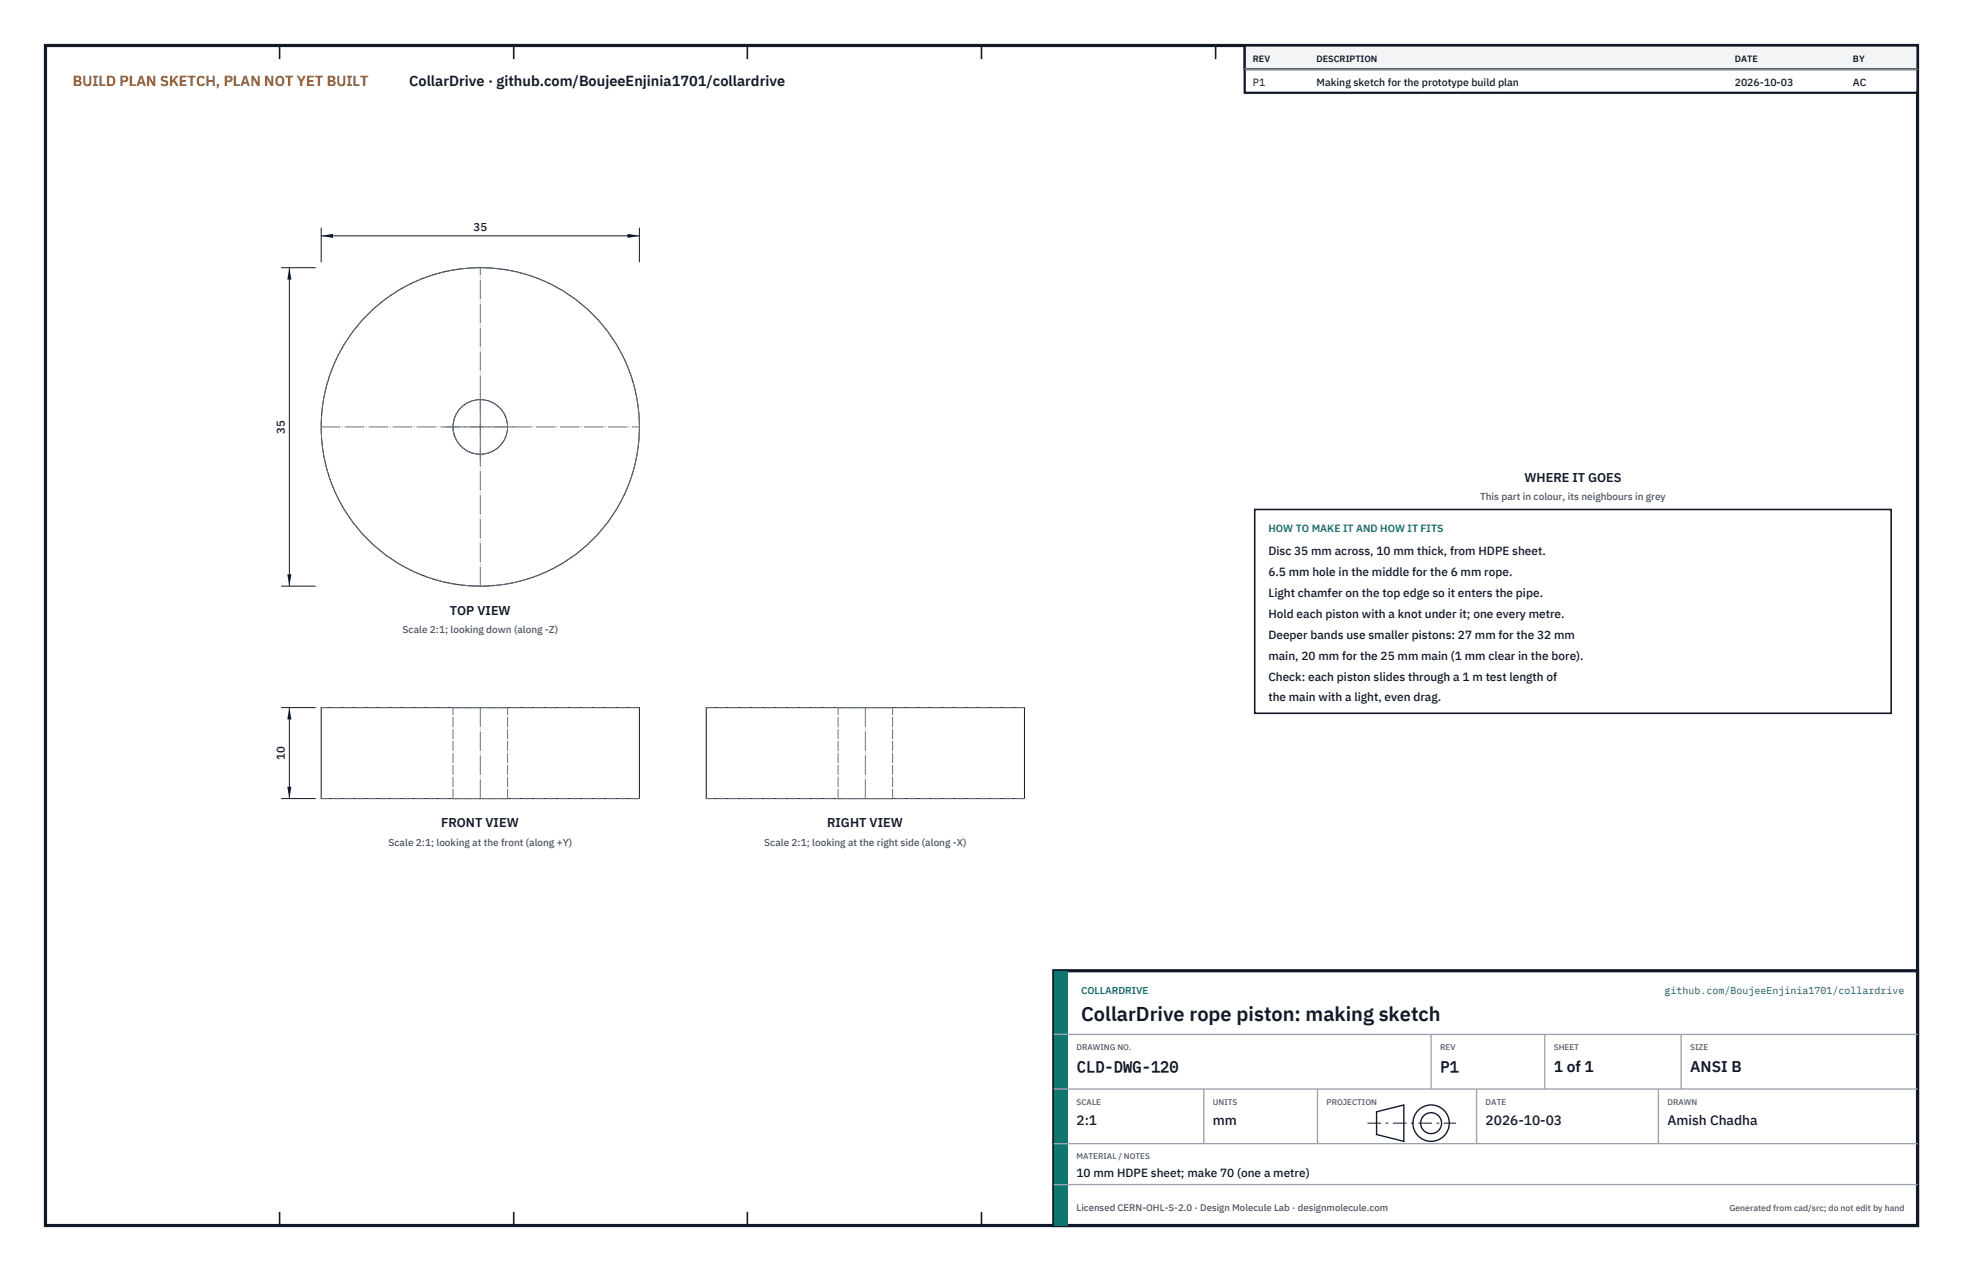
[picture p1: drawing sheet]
<svg xmlns="http://www.w3.org/2000/svg" width="432mm" height="279mm" viewBox="0 0 432 279" stroke-linecap="round" stroke-linejoin="round" font-family="sans-serif">
<defs><g id="words">
<text font-size="4.4" fill="#111827" x="237.8" y="224.4">CollarDrive rope piston: making sketch</text>
<g font-size="3.4" fill="#111827">
<text x="236.8" y="235.6">CLD-DWG-120</text>
<text x="316.8" y="235.6">P1</text>
<text x="341.8" y="235.6">1 of 1</text>
<text x="371.8" y="235.6">ANSI B</text>
</g>
<text font-size="3.2" fill="#b45309" x="16" y="19">BUILD PLAN SKETCH, PLAN NOT YET BUILT</text>
<text font-size="3.2" fill="#111827" x="90" y="19">CollarDrive · github.com/BoujeeEnjinia1701/collardrive</text>
<g font-size="3" fill="#111827">
<text x="236.8" y="247.2">2:1</text>
<text x="266.8" y="247.2">mm</text>
<text x="326.8" y="247.2">2026-10-03</text>
<text x="366.8" y="247.2">Amish Chadha</text>
</g>
<g font-size="2.8" fill="#111827">
<text x="335.3" y="106">WHERE IT GOES</text>
<text x="99" y="135.2">TOP VIEW</text>
<text x="97" y="181.9">FRONT VIEW</text>
<text x="182" y="181.9">RIGHT VIEW</text>
</g>
<g font-size="2.6" fill="#111827">
<text x="279" y="122">Disc 35 mm across, 10 mm thick, from HDPE sheet.</text>
<text x="279" y="126.6">6.5 mm hole in the middle for the 6 mm rope.</text>
<text x="279" y="131.2">Light chamfer on the top edge so it enters the pipe.</text>
<text x="279" y="135.8">Hold each piston with a knot under it; one every metre.</text>
<text x="279" y="140.4">Deeper bands use smaller pistons: 27 mm for the 32 mm</text>
<text x="279" y="145">main, 20 mm for the 25 mm main (1 mm clear in the bore).</text>
<text x="279" y="149.6">Check: each piston slides through a 1 m test length of</text>
<text x="279" y="154.2">the main with a light, even drag.</text>
<text x="236.8" y="258.8">10 mm HDPE sheet; make 70 (one a metre)</text>
</g>
<g font-size="2.5" fill="#111827">
<text x="104.2" y="50.8">35</text>
<text x="62.6" y="95.3" transform="rotate(-90 62.6 95.3)">35</text>
<text x="62.6" y="167" transform="rotate(-90 62.6 167)">10</text>
</g>
<g font-size="2.3" fill="#111827">
<text x="275.6" y="18.8">P1</text>
<text x="289.6" y="18.8">Making sketch for the prototype build plan</text>
<text x="381.6" y="18.8">2026-10-03</text>
<text x="407.6" y="18.8">AC</text>
</g>
<text font-size="2.3" fill="#0f766e" x="279" y="117">HOW TO MAKE IT AND HOW IT FITS</text>
<g font-size="2.2" fill="#4b5563">
<text x="325.6" y="110">This part in colour, its neighbours in grey</text>
<text x="88.6" y="139.2">Scale 2:1; looking down (along -Z)</text>
<text x="85.5" y="185.9">Scale 2:1; looking at the front (along +Y)</text>
<text x="168.1" y="185.9">Scale 2:1; looking at the right side (along -X)</text>
</g>
<g font-size="2.2" fill="#0f766e">
<text x="237.8" y="218.4">COLLARDRIVE</text>
<text x="366.1" y="218.4">github.com/BoujeeEnjinia1701/collardrive</text>
</g>
<text font-size="2.1" fill="#4b5563" x="236.8" y="266.2">Licensed CERN-OHL-S-2.0 · Design Molecule Lab · designmolecule.com</text>
<g font-size="2" fill="#111827">
<text x="275.6" y="13.6">REV</text>
<text x="289.6" y="13.6">DESCRIPTION</text>
<text x="381.6" y="13.6">DATE</text>
<text x="407.6" y="13.6">BY</text>
</g>
<text font-size="1.9" fill="#4b5563" x="380.4" y="266.2">Generated from cad/src; do not edit by hand</text>
<g font-size="1.8" fill="#4b5563">
<text x="236.8" y="230.8">DRAWING NO.</text>
<text x="316.8" y="230.8">REV</text>
<text x="341.8" y="230.8">SHEET</text>
<text x="371.8" y="230.8">SIZE</text>
<text x="236.8" y="242.8">SCALE</text>
<text x="266.8" y="242.8">UNITS</text>
<text x="291.8" y="242.8">PROJECTION</text>
<text x="326.8" y="242.8">DATE</text>
<text x="366.8" y="242.8">DRAWN</text>
<text x="236.8" y="254.8">MATERIAL / NOTES</text>
</g>
</g></defs>
<path d="M10 10h411.8v259.4h-411.8z" fill="none" stroke="#111827" stroke-width=".7" stroke-linecap="butt"/>
<g fill="none" stroke="#111827" stroke-width=".35">
<path d="M61.5 10v3M113 10v3M164.4 10v3M215.9 10v3M267.4 10v3M318.9 10v3M370.3 10v3M61.5 266.4v3M113 266.4v3M164.4 266.4v3M215.9 266.4v3M267.4 266.4v3"/>
<path d="M318.9 266.4v3M370.3 266.4v3"/>
</g>
<g fill="none" stroke="#111727" stroke-width=".22">
<path d="M70.7 155.6h70v19.9h-70zM155.4 155.6h70v19.9h-70z"/>
<circle cx="105.6" cy="93.9" r="35"/>
<circle cx="105.6" cy="93.8" r="6"/>
</g>
<g fill="none" stroke="#6a7180" stroke-width=".22" stroke-dasharray="2.1 .5">
<path d="M99.7 155.6h11.9M111.6 155.6h-11.9M140.7 155.6h-70M184.3 155.6h6M190.3 155.6h6M196.3 155.6h-12M225.4 155.6h-70M99.7 175.5h11.9M99.7 175.5v-19.9M111.6 175.5h-11.9M111.6 175.5v-19.9M140.7 175.5h-70"/>
<path d="M184.3 175.5h6M184.3 175.5v-19.9M190.3 175.5h6M196.3 175.5h-12M196.3 175.5v-19.9M225.4 175.5h-70"/>
<circle cx="105.6" cy="93.9" r="35"/>
<circle cx="105.6" cy="93.8" r="6"/>
</g>
<path d="M70.7 93.8h70M98.2 93.8h15M105.6 101.4v-15M105.6 128.9v-70M105.6 175.5v-19.9M190.3 175.5v-19.9" fill="none" stroke="#6a7180" stroke-width=".22" stroke-dasharray="4.2 .5 0 .5"/>
<path d="M70.7 50.1v7.6M70.7 51.9h69.9M140.6 50.1v7.6" fill="none" stroke="#111827" stroke-width=".22"/>
<path d="M70.7 51.9l2.6-.5v.9zM138 51.4v.9l2.6-.4z" fill="#111827"/>
<path d="M61.9 58.9h7.6M63.7 58.9v69.9M61.9 128.8h7.6" fill="none" stroke="#111827" stroke-width=".22"/>
<path d="M63.7 58.9l-.5 2.6h.9zM63.2 126.2h.9l-.4 2.6z" fill="#111827"/>
<path d="M61.9 155.6h7.6M63.7 155.6v19.9M61.9 175.5h7.6" fill="none" stroke="#111827" stroke-width=".22"/>
<path d="M63.7 155.6l-.5 2.6h.9zM63.2 172.9h.9l-.4 2.6z" fill="#111827"/>
<path d="M276 112h140v44.8h-140z" fill="#fff" stroke="#111827" stroke-width=".35"/>
<path d="M273.8 10h148v10.4h-148z" fill="#fff" stroke="#111827" stroke-width=".5"/>
<path d="M273.8 10h148v5.2h-148z" fill="#f3f4f6" stroke="#111827" stroke-width=".5"/>
<path d="M273.8 15.2h148" fill="none" stroke="#9ca3af" stroke-width=".3"/>
<path d="M231.8 213.4h190v56h-190z" fill="#fff" stroke="#111827" stroke-width=".7" stroke-linecap="butt"/>
<path d="M231.8 213.4h3v56h-3z" fill="#0f766e"/>
<path d="M231.8 227.4h190M231.8 239.4h190M264.8 239.4v12M289.8 239.4v12M314.8 227.4v12M324.8 239.4v12M339.8 227.4v12M364.8 239.4v12M369.8 227.4v12M231.8 251.4h190M231.8 260.4h190" fill="none" stroke="#9ca3af" stroke-width=".3"/>
<g fill="none" stroke="#111827" stroke-width=".3">
<path d="M302.8 244.4l6-1.5v8l-6-1.5z"/>
<circle cx="314.8" cy="246.9" r="4"/>
<circle cx="314.8" cy="246.9" r="2.3"/>
</g>
<path d="M300.8 246.9h19.5" fill="none" stroke="#111827" stroke-width=".22" stroke-dasharray="3 1 .6 1" stroke-linecap="butt"/>
<use href="#words"/>
</svg>
